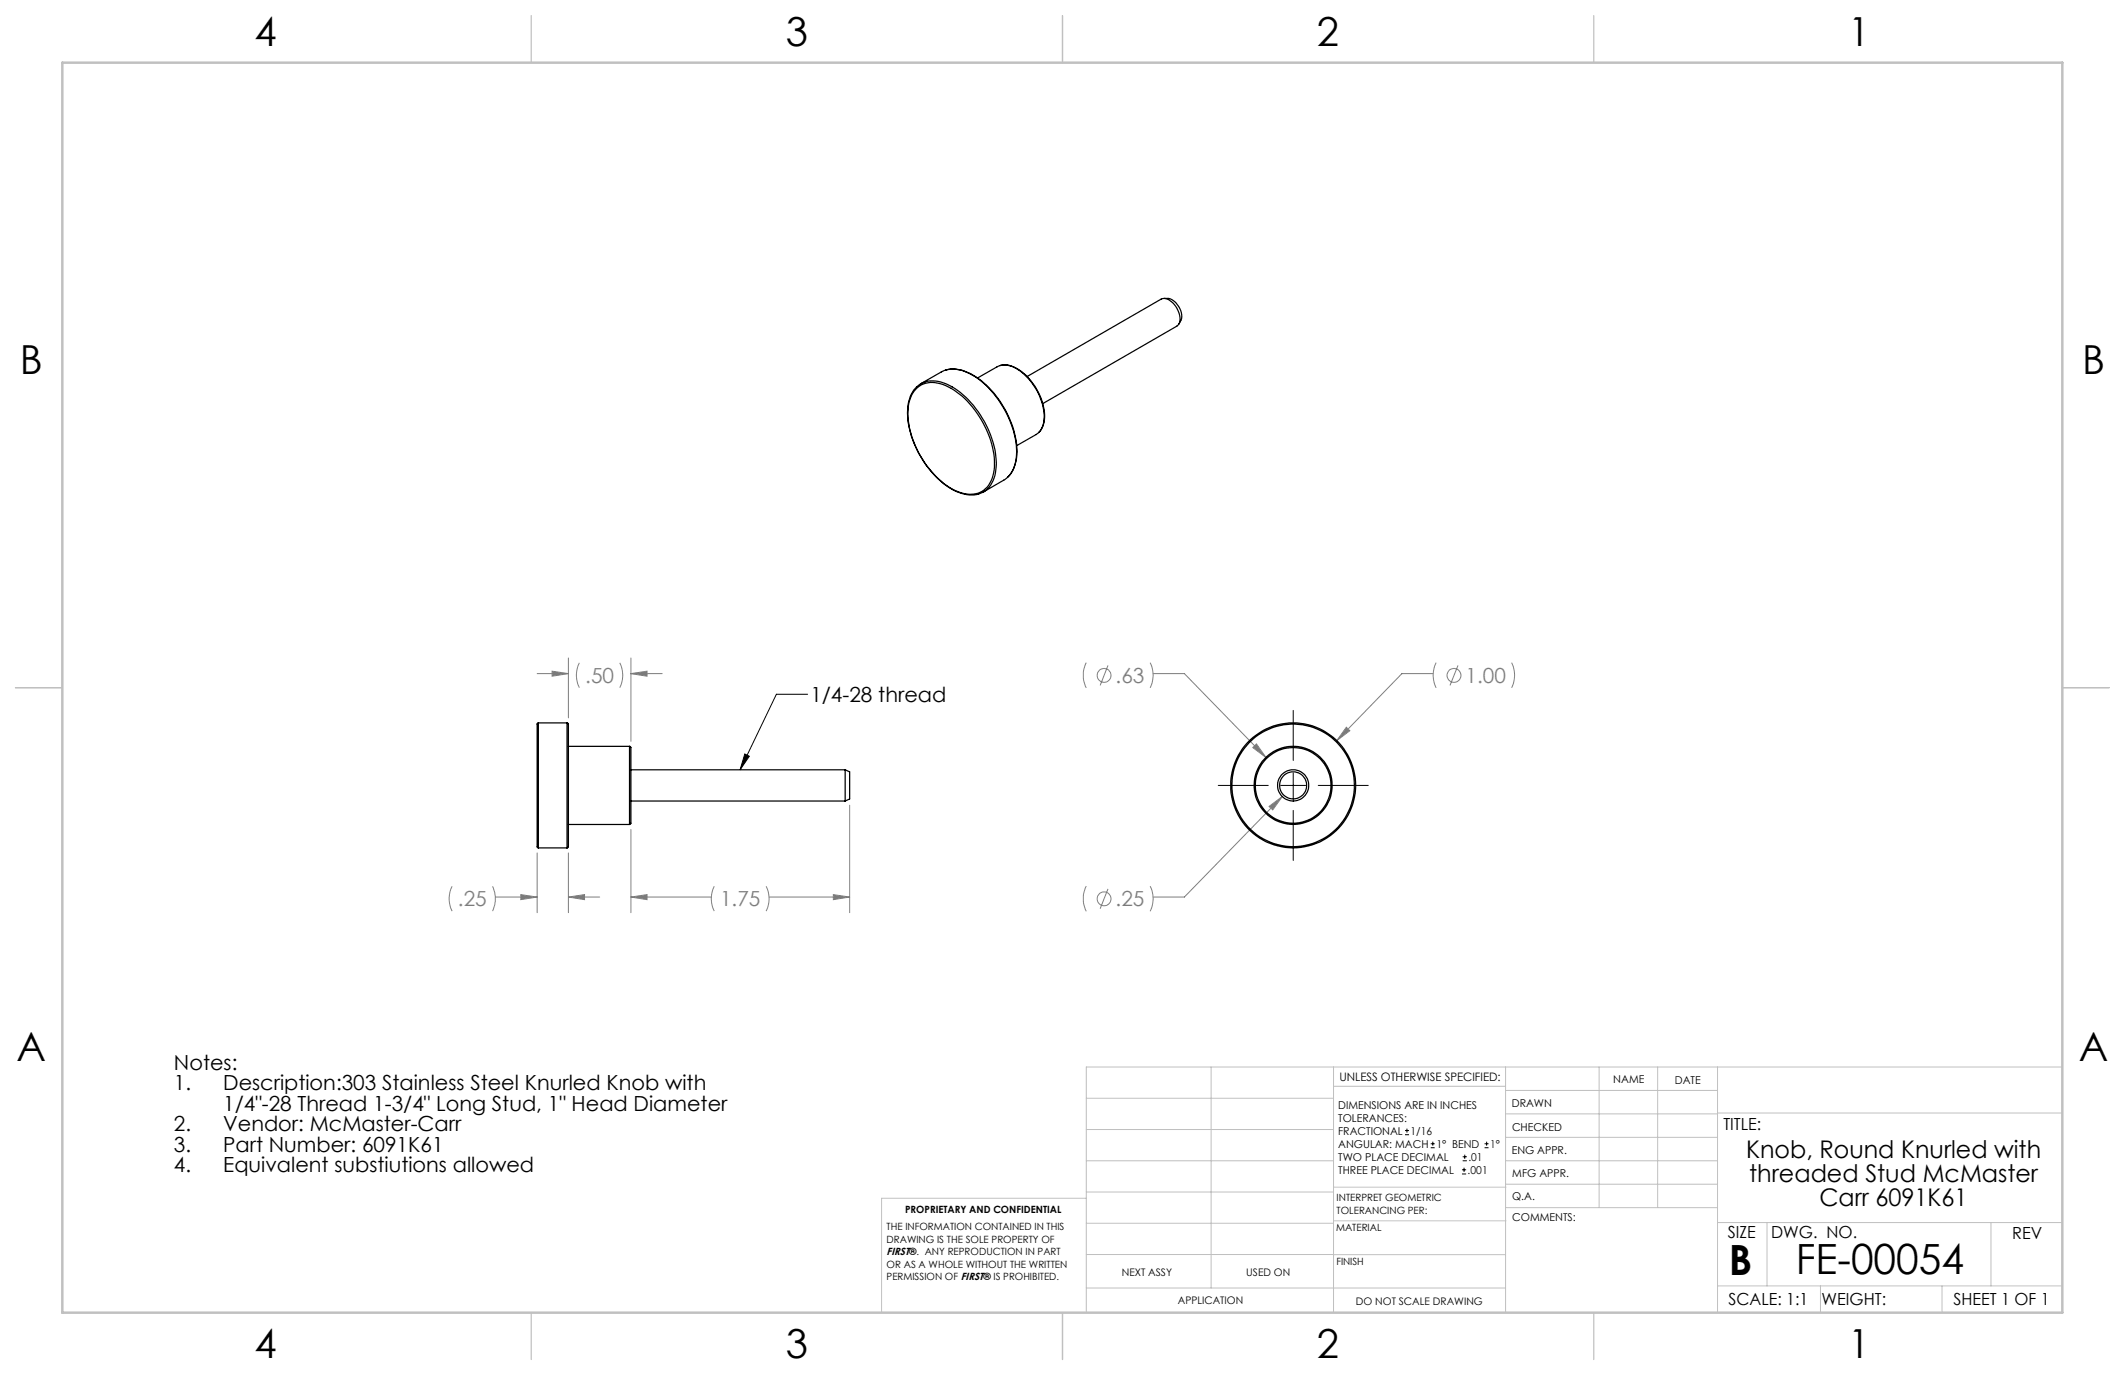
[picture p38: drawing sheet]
<svg xmlns="http://www.w3.org/2000/svg" width="432mm" height="279mm" viewBox="0 0 432 279" stroke-linecap="round" stroke-linejoin="round" font-family="sans-serif">
<defs><g id="words">
<g font-size="8.5">
<text x="351.3" y="259">B</text>
<text x="364.9" y="258.9">FE-00054</text>
</g>
<g font-size="8.1">
<text x="51.7" y="9.3">4</text>
<text x="159.7" y="9.3">3</text>
<text x="267.6" y="9.3">2</text>
<text x="375.6" y="9.3">1</text>
<text x="4" y="76">B</text>
<text x="423.1" y="76">B</text>
<text x="3.3" y="215.7">A</text>
<text x="422.4" y="215.7">A</text>
<text x="51.7" y="276">4</text>
<text x="159.7" y="276">3</text>
<text x="267.6" y="276">2</text>
<text x="375.6" y="276">1</text>
</g>
<g font-size="4.9">
<text x="354.8" y="235.3">Knob, Round Knurled with</text>
<text x="355.4" y="240.2">threaded Stud McMaster</text>
<text x="369.7" y="245.1">Carr 6091K61</text>
</g>
<g font-size="4.2" fill="#7f7f7f">
<text x="118.9" y="138.8">.50</text>
<text x="226.7" y="138.8">.63</text>
<text x="297.8" y="138.8">1.00</text>
<text x="93" y="184.2">.25</text>
<text x="146.3" y="184.2">1.75</text>
<text x="226.7" y="184.2">.25</text>
</g>
<g font-size="4.2">
<text x="164.7" y="142.6">1/4-28 thread</text>
<text x="35.4" y="217.3">Notes:</text>
<text x="35.4" y="221.5">1.</text>
<text x="45.3" y="221.5">Description:303 Stainless Steel Knurled Knob with</text>
<text x="45.3" y="225.7">1/4&quot;-28 Thread 1-3/4&quot; Long Stud, 1&quot; Head Diameter</text>
<text x="35.4" y="229.9">2.</text>
<text x="45.3" y="229.9">Vendor: McMaster-Carr</text>
<text x="35.4" y="234">3.</text>
<text x="35.4" y="238.2">4.</text>
<text x="45.3" y="234">Part Number: 6091K61</text>
<text x="45.3" y="238.2">Equivalent substiutions allowed</text>
</g>
<g font-size="3.4">
<text x="350.2" y="229.5">TITLE:</text>
<text x="351.1" y="251.6">SIZE</text>
<text x="359.9" y="251.6">DWG. NO.</text>
<text x="408.9" y="251.7">REV</text>
<text x="351.2" y="265.2">SCALE: 1:1</text>
<text x="370.1" y="265.3">WEIGHT:</text>
<text x="396.9" y="265.2">SHEET 1 OF 1</text>
</g>
<text font-size="2.4" x="272.2" y="219.7">UNLESS OTHERWISE SPECIFIED:</text>
<g font-size="2.2">
<text x="327.8" y="220.1">NAME</text>
<text x="340.3" y="220.2">DATE</text>
<text x="271.9" y="225.3">DIMENSIONS ARE IN INCHES</text>
<text x="271.9" y="227.9">TOLERANCES:</text>
<text x="307.2" y="224.9">DRAWN</text>
<text x="271.9" y="230.6">FRACTIONAL</text>
<text x="271.9" y="233.2">ANGULAR: MACH</text>
<text x="286.6" y="230.6">1/16</text>
<text x="291.9" y="233.2">1° BEND</text>
<text x="302.8" y="233.2">1°</text>
<text x="307.3" y="229.8">CHECKED</text>
<text x="271.9" y="238.5">THREE PLACE DECIMAL</text>
<text x="271.9" y="235.9">TWO PLACE DECIMAL</text>
<text x="298.2" y="238.5">.001</text>
<text x="298.4" y="235.9">.01</text>
<text x="307.2" y="234.5">ENG APPR.</text>
<text x="307.3" y="239.2">MFG APPR.</text>
<text x="307.3" y="243.9">Q.A.</text>
<text x="307.3" y="248.1">COMMENTS:</text>
</g>
<g font-size="2.1">
<text x="180.2" y="255.1">FIRST®. ANY REPRODUCTION IN PART</text>
<text x="227.9" y="259.2">NEXT ASSY</text>
<text x="253.3" y="259.2">USED ON</text>
<text x="239.3" y="265">APPLICATION</text>
<text x="275.5" y="265.1">DO NOT SCALE DRAWING</text>
</g>
<g font-size="2">
<text x="271.6" y="244.1">INTERPRET GEOMETRIC</text>
<text x="180.2" y="250">THE INFORMATION CONTAINED IN THIS</text>
<text x="183.9" y="246.4">PROPRIETARY AND CONFIDENTIAL</text>
<text x="271.5" y="250.2">MATERIAL</text>
<text x="271.6" y="246.6">TOLERANCING PER:</text>
<text x="180.2" y="252.5">DRAWING IS THE SOLE PROPERTY OF</text>
<text x="180.2" y="257.6">OR AS A WHOLE WITHOUT THE WRITTEN</text>
<text x="271.5" y="257">FINISH</text>
<text x="180.2" y="260.1">PERMISSION OF FIRST® IS PROHIBITED.</text>
</g>
</g></defs>
<g fill="none" stroke="#c0c0c0" stroke-width=".2">
<path d="M246.1 216.8v44.9M271 216.8v49.9M305.9 216.8v49.9M324.9 216.8v28.6M336.8 216.8v28.6M349 216.8v49.9M419.1 216.8h-198.4v49.9M220.7 235.9h50.3M220.7 229.5h50.3M220.7 223.2h50.3M271 220.7h34.9M305.9 231.1h43.1"/>
<path d="M305.9 226.3h43.1M305.9 221.6h43.1M305.9 235.9h43.1M349 226.2h70.1M220.7 248.6h50.3M220.7 242.2h50.3M220.7 254.9h50.3M220.7 243.5h-41.6v23.2M271 255h34.9M271 248.1h35M271 241.2h35M305.9 240.6h43.1"/>
<path d="M306 245.4h43M349 248.4h70.1M359.1 248.4v12.9M404.6 248.4v12.9M220.7 261.7h85.2M349 261.3h70.1M369.9 261.3v5.4M394.6 261.3v5.4"/>
</g>
<path d="M108 3.2v9.5M215.9 3.2v9.5M323.9 3.2v9.5M3.1 139.7h9.6M419.1 139.7h9.5M108 266.7v9.6M215.9 266.7v9.6M323.9 266.7v9.6" fill="none" stroke="#c0c0c0" stroke-width=".25"/>
<path d="M12.7 12.7h406.4v254h-406.4z" fill="none" stroke="#c0c0c0" stroke-width=".5"/>
<g fill="none" stroke="#7f7f7f" stroke-width=".2">
<path d="M109.1 136.9h6.4M112.2 136.4l3.3 .5-3.3 .5zM115.5 133.7v12.2M117.7 134.7a5.6 5.6 0 0 0 0 5M125.9 134.7a5.6 5.6 0 0 1 0 5M128.2 136.9l3.3-.5v1zM128.2 133.7v16.9M128.2 136.9h6.3M220.7 134.7a5.7 5.7 0 0 0 0 5.1M225.1 135.2l-1.5 4.1M233.7 134.7a5.7 5.7 0 0 1 0 5.1M234.3 136.9h6.4l16.5 17"/>
<path d="M291.2 136.9h-6.3l-13.3 13.6M291.8 134.7a5.7 5.7 0 0 0 0 5.1M296.3 135.2l-1.7 4.1M307.2 134.7a5.7 5.7 0 0 1 0 5.1M254.6 151.9l.7-.7 1.9 2.7zM273.6 147.8l.7 .7-2.7 2zM109.1 173.3v12.2M115.5 173.3v12.2M128.2 168.6v16.9M172.6 163.6v21.9M257.9 163.9l2.7-2-2 2.7zM260.6 161.9l-19.9 20.4h-6.4"/>
<path d="M91.9 180.1a5.6 5.6 0 0 0 0 5M100.1 180.1a5.9 5.9 0 0 1 0 5M100.6 182.3h8.5M105.8 181.8l3.3 .5-3.3 .5zM115.5 182.3l3.3-.5v1zM115.5 182.3h6.3M128.2 182.3l3.3-.5v1zM128.2 182.3h16.3M145.1 180.1a5.6 5.6 0 0 0 0 5M155.7 180.1a5.6 5.6 0 0 1 0 5M156.3 182.3h16.3M169.3 181.8l3.3 .5-3.3 .5z"/>
<path d="M220.7 180.1a5.7 5.7 0 0 0 0 5.1M225.1 180.6l-1.5 4M233.7 180.1a5.7 5.7 0 0 1 0 5.1"/>
<circle cx="224.4" cy="137.2" r="1.41"/>
<circle cx="295.5" cy="137.2" r="1.41"/>
<circle cx="224.4" cy="182.6" r="1.41"/>
</g>
<path d="M151.3 153.2l1 .5-1.9 2.7zM164.1 141.1h-6.3l-7.4 15.3M247.5 159.6h10.2M260.2 159.6h5.1M262.8 144.4v10.1M262.8 157.1v5M267.9 159.6h10.1M262.8 164.7v10.1" fill="none" stroke="#000" stroke-width=".2"/>
<path d="M151.3 153.2l1 .5-1.9 2.7z" fill="#000"/>
<path d="M115.5 182.3l3.3-.5v1zM105.8 181.8l3.3 .5-3.3 .5zM112.2 136.4l3.3 .5-3.3 .5zM128.2 136.9l3.3-.5v1zM128.2 182.3l3.3-.5v1zM169.3 181.8l3.3 .5-3.3 .5zM273.6 147.8l-2 2.7 2.7-2zM255.3 151.2l-.7 .7 2.6 2zM257.9 163.9l.7 .7 2-2.7z" fill="#7f7f7f"/>
<g fill="none" stroke="#000" stroke-width=".25">
<path d="M186.1 79.1a4.9 4.9 0 0 1 5.5-1 17.4 17.4 0 0 1 9.2 10 12.8 12.8 0 0 1 .6 9.6 4.7 4.7 0 0 1-6.2 2.4 16.6 16.6 0 0 1-8.6-8.2 15 15 0 0 1-1.7-10.7l.4-1zM187.1 78l4.1-2.4a6.2 6.2 0 0 1 6.4 .6 19.6 19.6 0 0 1 9 16.2 6 6 0 0 1-2.7 5.2l-4.1 2.4M192.2 75.2a7.7 7.7 0 0 1 6.7 1.8 19.5 19.5 0 0 1 7.7 15.3 6.8 6.8 0 0 1-1.8 4.7M198.6 76.8l4-2.3a3.9 3.9 0 0 1 4.2 .6 11.8 11.8 0 0 1 5.3 10.9 3.4 3.4 0 0 1-1.6 2.3l-3.9 2.3M203.2 74.3a5.7 5.7 0 0 1 5.2 1.9 11.7 11.7 0 0 1 3.8 9.5l-.4 1.2-.7 1M208.7 76.5l27.2-15.7a2.28 2.28 0 0 1 2.7 1.1 3.8 3.8 0 0 1 .8 4.1l-27.5 16M236.6 60.6a3.4 3.4 0 0 1 3.5 3.2v.9l-.5 1.1M198.8 100.4a8.6 8.6 0 0 1-7.7-2.6 20.1 20.1 0 0 1-6.7-13.9 6.2 6.2 0 0 1 3.3-6.2 7 7 0 0 1 6.3 1.3 19.7 19.7 0 0 1 8.4 15.8 5.6 5.6 0 0 1-3.5 5.6M109.4 146.9l-.3 .1v25.1l.3 .2M109.4 146.9v25.4M109.4 146.9h5.8M115.2 146.9l.3 .2v24.9l-.3 .3"/>
<path d="M115.2 146.9v25.4M115.5 151.7h12.4M127.9 151.7l.3 .2v15.4l-.3 .2M127.9 151.7v15.8M128.2 156.4h43.5M171.7 156.4v6.4M171.7 156.4l.9 .4v5.5l-.9 .5M109.4 172.3h5.8M115.5 167.5h12.4M128.2 162.8h43.5"/>
<circle cx="262.7" cy="159.6" r="3.2"/>
<circle cx="262.8" cy="159.6" r="12.7"/>
<circle cx="262.8" cy="159.6" r="2.75"/>
<circle cx="262.8" cy="159.6" r="7.9"/>
<circle cx="262.8" cy="159.6" r="12.5"/>
<circle cx="262.8" cy="159.6" r="7.7"/>
</g>
<g fill="none" stroke="#000" stroke-width=".2">
<path d="M285.5 230.6h.8M285.5 229.7h.8M285.9 229.3v.9M290.7 233.2h.8M290.7 232.4h.8M291.1 232v.8M297.1 238.5h.8M297.1 237.7h.8M297.2 235.9h.9M297.2 235.1h.9M297.5 237.3v.8M297.6 234.6v.9"/>
<path d="M301.7 233.2h.8M301.7 232.4h.8M302.1 232v.8"/>
</g>
<use href="#words"/>
</svg>
